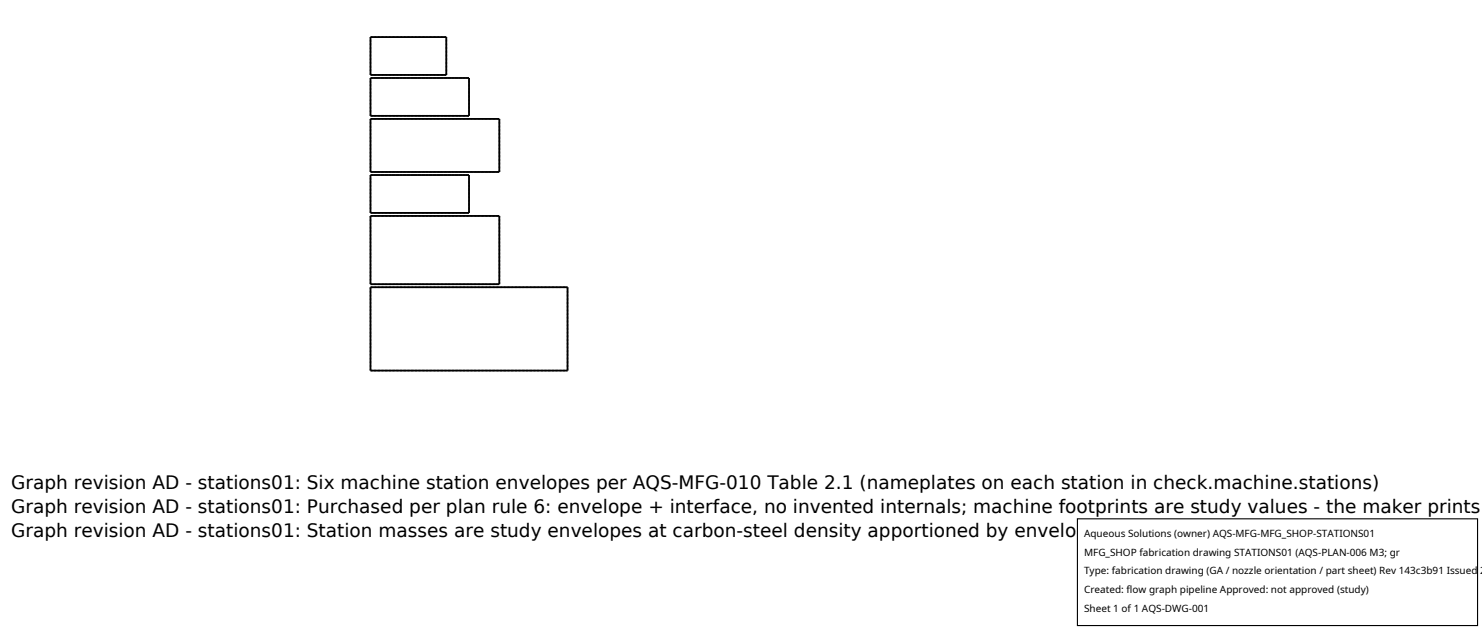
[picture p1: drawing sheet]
<svg xmlns="http://www.w3.org/2000/svg" width="212mm" height="90mm" viewBox="0 0 212 90" stroke-linecap="round" stroke-linejoin="round" font-family="sans-serif">
<defs><g id="words">
<g font-size="2.6">
<text x="1.6" y="69.8">Graph revision AD - stations01: Six machine station envelopes per AQS-MFG-010 Table 2.1 (nameplates on each station in check.machine.stations)</text>
<text x="1.6" y="73.3">Graph revision AD - stations01: Purchased per plan rule 6: envelope + interface, no invented internals; machine footprints are study values - the maker prints</text>
<text x="1.6" y="76.7">Graph revision AD - stations01: Station masses are study envelopes at carbon-steel density apportioned by envelope volume; maker prints quote at order</text>
</g>
<g font-size="1.4">
<text x="154.8" y="76.6">Aqueous Solutions (owner) AQS-MFG-MFG_SHOP-STATIONS01</text>
<text x="154.8" y="79.3">MFG_SHOP fabrication drawing STATIONS01 (AQS-PLAN-006 M3; gr</text>
<text x="154.8" y="82">Type: fabrication drawing (GA / nozzle orientation / part sheet) Rev 143c3b91 Issued 2</text>
<text x="154.8" y="84.7">Created: flow graph pipeline Approved: not approved (study)</text>
<text x="154.8" y="87.4">Sheet 1 of 1 AQS-DWG-001</text>
</g>
</g></defs>
<g fill="none" stroke="#a0a0a0" stroke-width=".26" stroke-dasharray=".3 .3" stroke-linecap="butt">
<path d="M52.9 17h18.4M52.9 16.5h14.1M52.9 11.1h14.1M52.9 16.5v-5.4M52.9 10.7h10.8M52.9 5.3h10.8M52.9 10.7v-5.4M63.7 10.7v-5.4M67 16.5v-5.4M52.9 30.8h18.4M52.9 30.4h14.1M52.9 25h14.1"/>
<path d="M52.9 30.4v-5.4M52.9 24.6h18.4M52.9 24.6v-7.6M67 30.4v-5.4M71.3 24.6v-7.6M52.9 52.9h28.2M52.9 41h28.2M52.9 52.9v-11.9M52.9 40.6h18.4M52.9 40.6v-9.8M71.3 40.6v-9.8M81.1 52.9v-11.9"/>
</g>
<path d="M52.9 5.3h10.8v5.4h-10.8zM52.9 11.1h14.1v5.4h-14.1zM52.9 17h18.4v7.6h-18.4zM52.9 25h14.1v5.4h-14.1zM52.9 30.8h18.4v9.8h-18.4zM52.9 41h28.2v11.9h-28.2z" fill="none" stroke="#000" stroke-width=".26"/>
<path d="M153.9 74.1h57.1v15.2h-57.1z" fill="#fff" stroke="#000" stroke-width=".16"/>
<use href="#words"/>
</svg>
